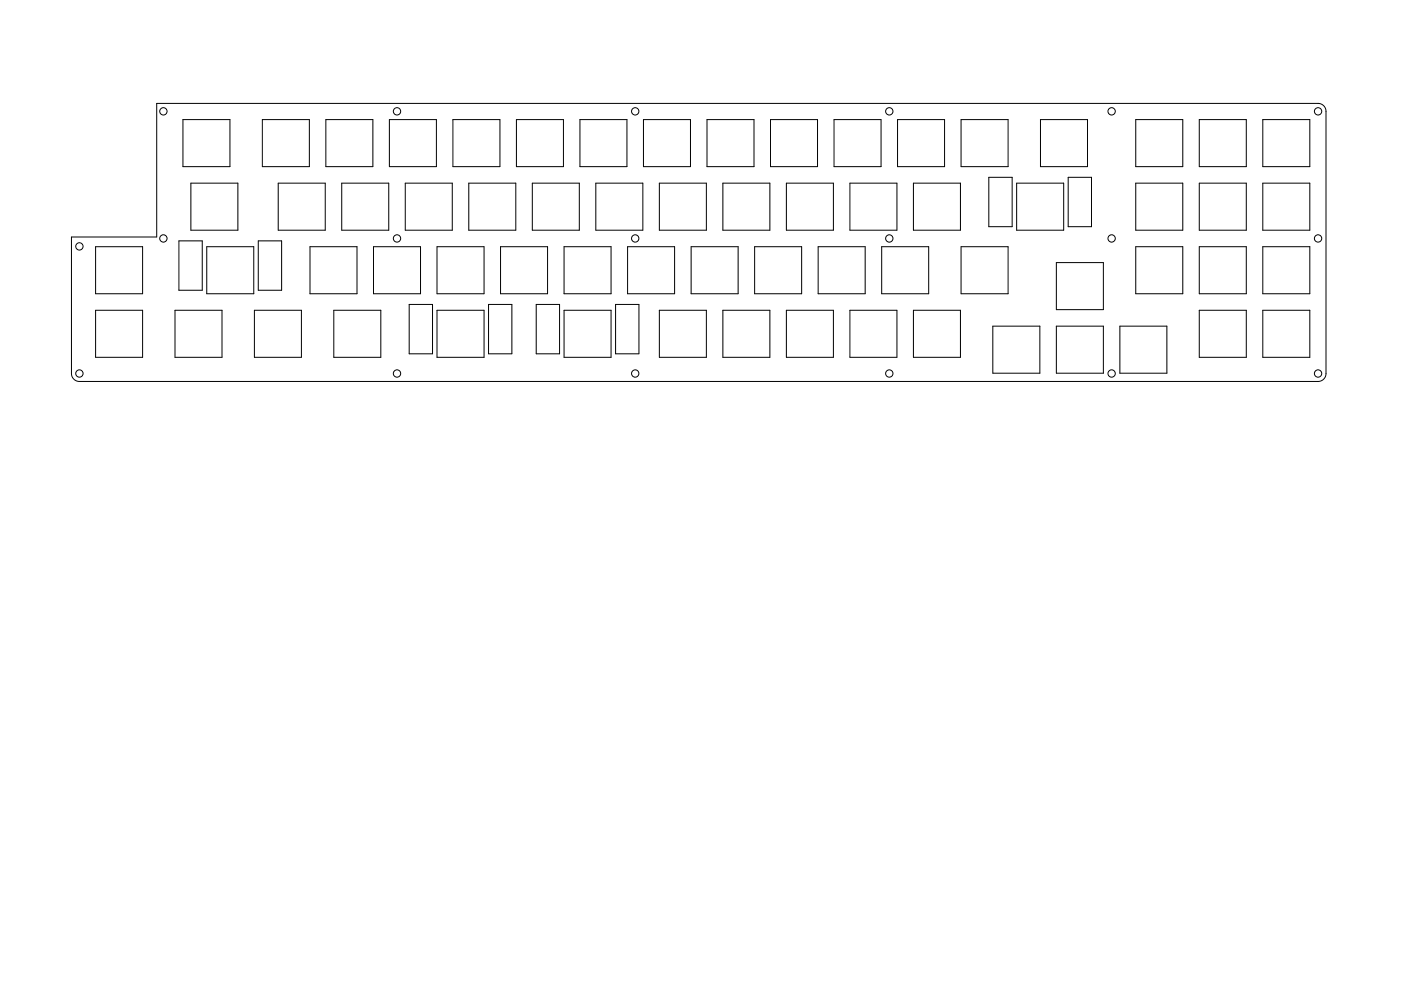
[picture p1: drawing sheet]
<svg xmlns="http://www.w3.org/2000/svg" width="420mm" height="297mm" viewBox="0 0 420 297" stroke-linecap="round" stroke-linejoin="round" font-family="sans-serif">
<g fill="none" stroke="#000" stroke-width=".3">
<path d="M47 31h348.3a2.38 2.38 0 0 1 2.4 2.4v78.6a2.38 2.38 0 0 1-2.4 2.3h-371.5a2.38 2.38 0 0 1-2.4-2.3v-41h25.6zM54.9 35.8h14.1v14.1h-14.1zM78.7 35.8h14.1v14.1h-14.1zM97.7 35.8h14.1v14.1h-14.1zM116.8 35.8h14.1v14.1h-14.1zM135.8 35.8h14.1v14.1h-14.1zM154.9 35.8h14.1v14.1h-14.1zM173.9 35.8h14.1v14.1h-14.1zM193 35.8h14.1v14.1h-14.1zM212 35.8h14.1v14.1h-14.1zM231.1 35.8h14.1v14.1h-14.1zM250.1 35.8h14.1v14.1h-14.1z"/>
<path d="M269.2 35.8h14.1v14.1h-14.1zM288.2 35.8h14.1v14.1h-14.1zM312 35.8h14.1v14.1h-14.1zM340.6 35.8h14.1v14.1h-14.1zM359.7 35.8h14.1v14.1h-14.1zM378.7 35.8h14.1v14.1h-14.1zM57.2 54.9h14.1v14.1h-14.1zM83.4 54.9h14.1v14.1h-14.1zM102.5 54.9h14.1v14.1h-14.1zM121.5 54.9h14.1v14.1h-14.1zM140.6 54.9h14.1v14.1h-14.1zM159.6 54.9h14.1v14.1h-14.1z"/>
<path d="M178.7 54.9h14.1v14.1h-14.1zM197.7 54.9h14.1v14.1h-14.1zM216.8 54.9h14.1v14.1h-14.1zM235.8 54.9h14.1v14.1h-14.1zM254.9 54.9h14.1v14.1h-14.1zM273.9 54.9h14.1v14.1h-14.1zM296.5 53.1h7v14.8h-7zM304.9 54.9h14.1v14.1h-14.1zM320.3 53.1h7v14.8h-7zM340.6 54.9h14.1v14.1h-14.1zM359.7 54.9h14.1v14.1h-14.1zM378.7 54.9h14.1v14.1h-14.1z"/>
<path d="M28.7 73.9h14.1v14.1h-14.1zM53.7 72.2h7v14.8h-7zM62 73.9h14.1v14.1h-14.1zM77.5 72.2h7v14.8h-7zM93 73.9h14.1v14.1h-14.1zM112 73.9h14.1v14.1h-14.1zM131.1 73.9h14.1v14.1h-14.1zM150.1 73.9h14.1v14.1h-14.1zM169.2 73.9h14.1v14.1h-14.1zM188.2 73.9h14.1v14.1h-14.1zM207.3 73.9h14.1v14.1h-14.1zM226.3 73.9h14.1v14.1h-14.1z"/>
<path d="M245.4 73.9h14.1v14.1h-14.1zM264.4 73.9h14.1v14.1h-14.1zM288.2 73.9h14.1v14.1h-14.1zM316.8 78.7h14.1v14.1h-14.1zM340.6 73.9h14.1v14.1h-14.1zM359.7 73.9h14.1v14.1h-14.1zM378.7 73.9h14.1v14.1h-14.1zM28.7 93h14.1v14.1h-14.1zM52.5 93h14.1v14.1h-14.1zM76.3 93h14.1v14.1h-14.1zM100.1 93h14.1v14.1h-14.1zM122.7 91.2h7v14.8h-7z"/>
<path d="M131.1 93h14.1v14.1h-14.1zM146.5 91.2h7v14.8h-7zM160.8 91.2h7v14.8h-7zM169.2 93h14.1v14.1h-14.1zM184.6 91.2h7v14.8h-7zM197.7 93h14.1v14.1h-14.1zM216.8 93h14.1v14.1h-14.1zM235.8 93h14.1v14.1h-14.1zM254.9 93h14.1v14.1h-14.1zM273.9 93h14.1v14.1h-14.1zM297.7 97.8h14.2v14.1h-14.2zM316.8 97.8h14.1v14.1h-14.1z"/>
<path d="M335.8 97.8h14.2v14.1h-14.2zM359.7 93h14.1v14.1h-14.1zM378.7 93h14.1v14.1h-14.1z"/>
<circle cx="49" cy="33.4" r="1.1"/>
<circle cx="119.1" cy="33.4" r="1.1"/>
<circle cx="190.5" cy="33.4" r="1.1"/>
<circle cx="266.7" cy="33.4" r="1.1"/>
<circle cx="333.4" cy="33.4" r="1.1"/>
<circle cx="395.3" cy="33.4" r="1.1"/>
<circle cx="23.8" cy="73.9" r="1.1"/>
<circle cx="49" cy="71.5" r="1.1"/>
<circle cx="119.1" cy="71.5" r="1.1"/>
<circle cx="190.5" cy="71.5" r="1.1"/>
<circle cx="266.7" cy="71.5" r="1.1"/>
<circle cx="333.4" cy="71.5" r="1.1"/>
<circle cx="395.3" cy="71.5" r="1.1"/>
<circle cx="23.8" cy="112" r="1.1"/>
<circle cx="119.1" cy="112" r="1.1"/>
<circle cx="190.5" cy="112" r="1.1"/>
<circle cx="266.7" cy="112" r="1.1"/>
<circle cx="333.4" cy="112" r="1.1"/>
<circle cx="395.3" cy="112" r="1.1"/>
</g>
</svg>
